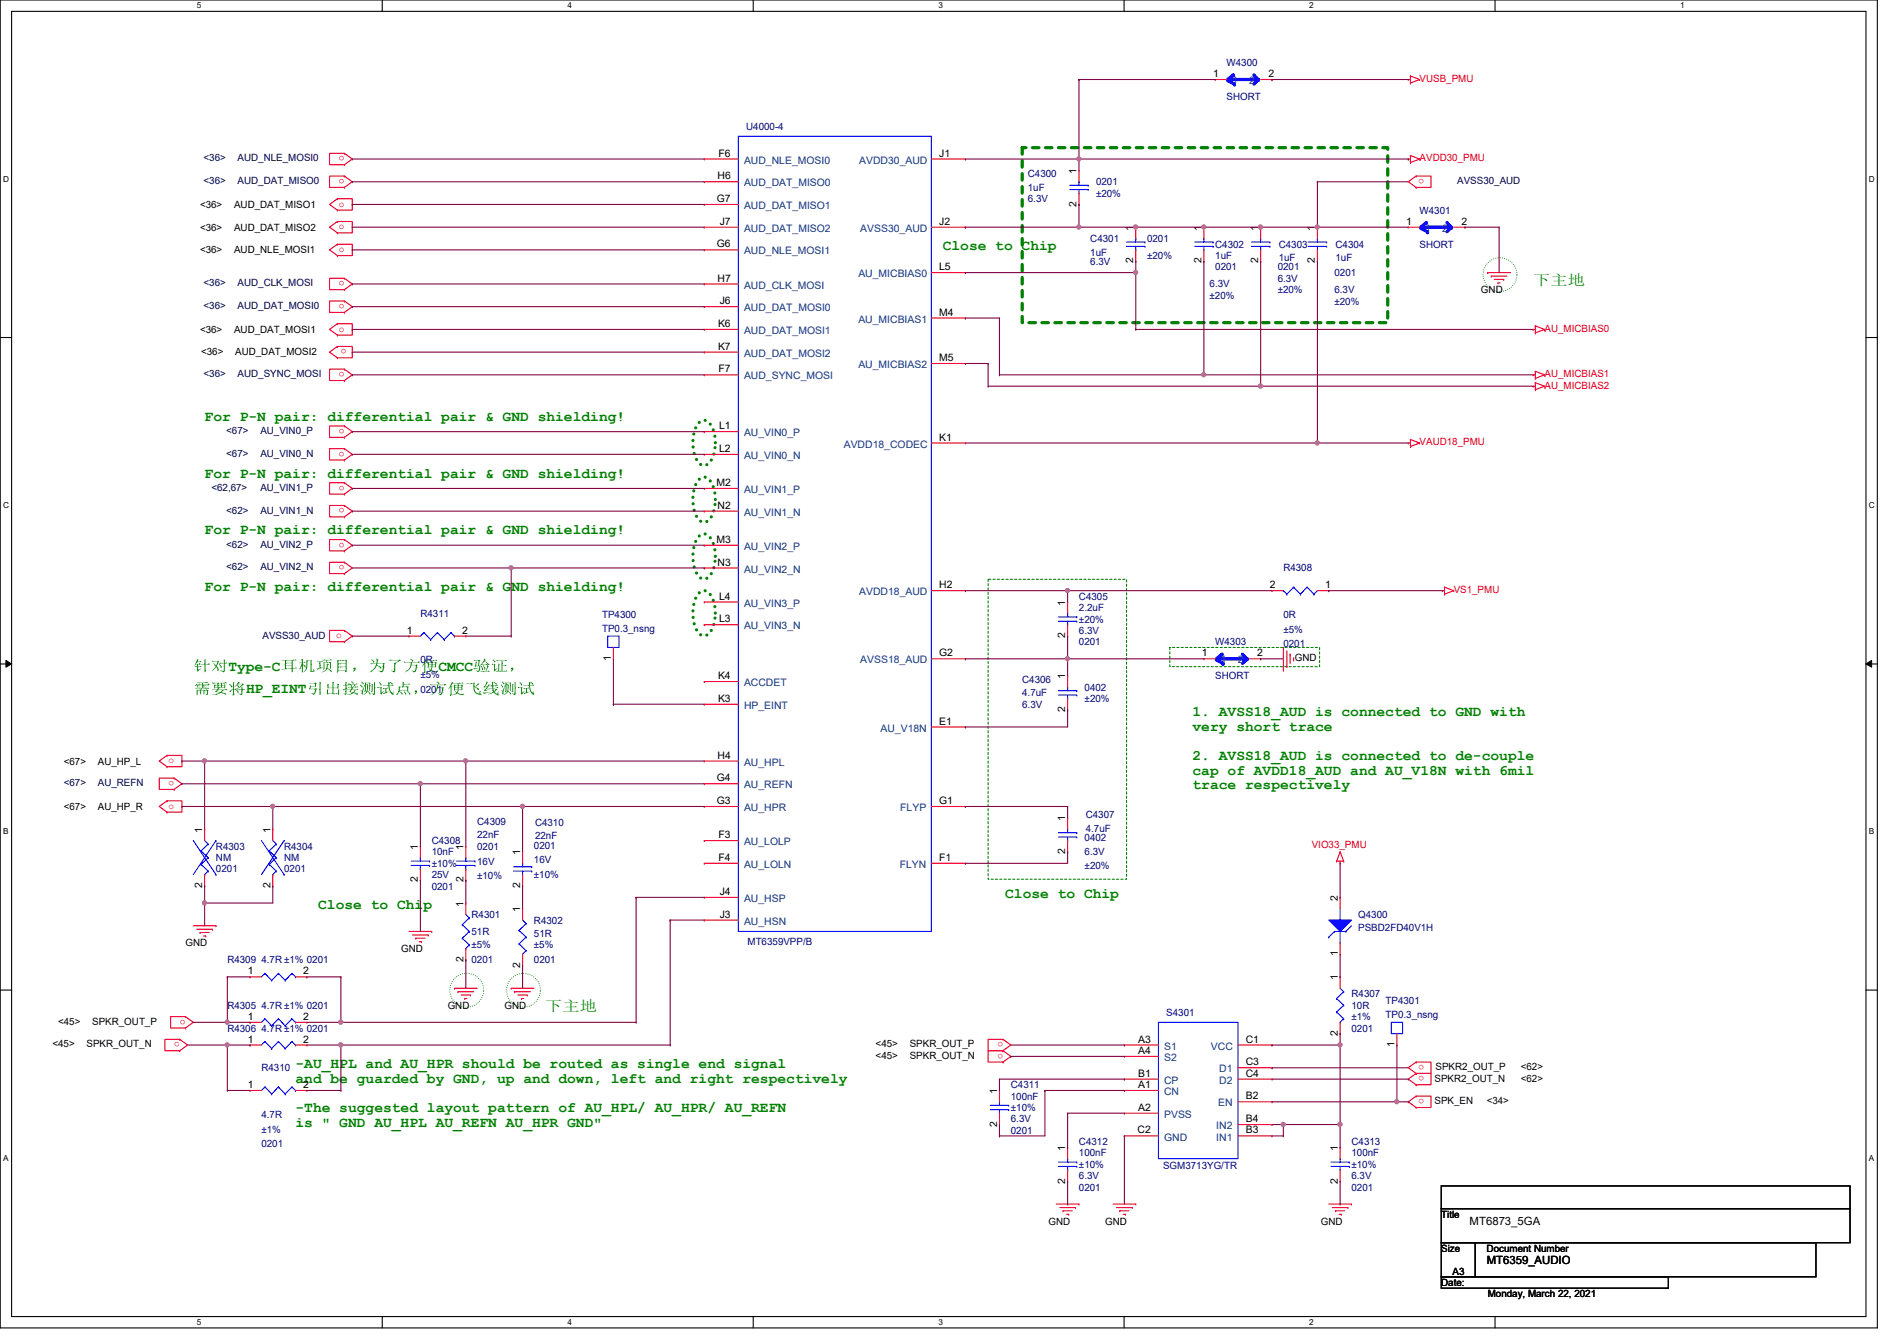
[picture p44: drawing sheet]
<svg xmlns="http://www.w3.org/2000/svg" width="297mm" height="210mm" viewBox="0 0 297 210" stroke-linecap="round" stroke-linejoin="round" font-family="sans-serif">
<defs><g id="words">
<g font-size="2.3" fill="#008000">
<text x="147.6" y="39.2">Close to Chip</text>
<text x="240.1" y="44.5">电放电</text>
<text x="32" y="65.9">For P-N pair: differential pair &amp; GND shielding!</text>
<text x="32" y="74.8">For P-N pair: differential pair &amp; GND shielding!</text>
<text x="32" y="83.7">For P-N pair: differential pair &amp; GND shielding!</text>
<text x="32" y="92.5">For P-N pair: differential pair &amp; GND shielding!</text>
<text x="30.3" y="105">针针Type-C耳耳耳耳，为为为为CMCC验验，</text>
<text x="30.3" y="108.6">需需需HP_EINT引引引引引引，为为方为引引</text>
<text x="186.7" y="112.1">1. AVSS18_AUD is connected to GND with</text>
<text x="186.7" y="114.4">very short trace</text>
<text x="186.7" y="119">2. AVSS18_AUD is connected to de-couple</text>
<text x="186.7" y="121.2">cap of AVDD18_AUD and AU_V18N with 6mil</text>
<text x="186.7" y="123.5">trace respectively</text>
<text x="49.8" y="142.3">Close to Chip</text>
<text x="157.4" y="140.5">Close to Chip</text>
<text x="85.4" y="158.3">电放电</text>
<text x="46.3" y="167.2">-AU_HPL and AU_HPR should be routed as single end signal</text>
<text x="46.3" y="169.5">and be guarded by GND, up and down, left and right respectively</text>
<text x="46.3" y="174.1">-The suggested layout pattern of AU_HPL/ AU_HPR/ AU_REFN</text>
<text x="46.3" y="176.4">is &quot; GND AU_HPL AU_REFN AU_HPR GND&quot;</text>
</g>
<g font-size="1.8">
<text x="230.1" y="191.7">MT6873_5GA</text>
<text x="232.8" y="197.9">MT6359_AUDIO</text>
</g>
<g font-size="1.6" fill="#000080">
<text x="192.1" y="10.3">W4300</text>
<text x="192.1" y="15.7">SHORT</text>
<text x="116.8" y="20.3">U4000-4</text>
<text x="160.9" y="27.8">C4300</text>
<text x="160.9" y="29.9">1uF</text>
<text x="171.6" y="29">0201</text>
<text x="160.9" y="31.7">6.3V</text>
<text x="171.6" y="30.8">±20%</text>
<text x="222.3" y="33.4">W4301</text>
<text x="170.7" y="41.4">6.3V</text>
<text x="170.7" y="37.9">C4301</text>
<text x="170.7" y="40">1uF</text>
<text x="179.6" y="37.9">0201</text>
<text x="179.6" y="40.6">±20%</text>
<text x="190.3" y="38.8">C4302</text>
<text x="190.3" y="40.6">1uF</text>
<text x="200.2" y="38.8">C4303</text>
<text x="200.2" y="40.9">1uF</text>
<text x="209.1" y="38.8">C4304</text>
<text x="209.1" y="40.9">1uF</text>
<text x="222.3" y="38.8">SHORT</text>
<text x="189.4" y="45">6.3V</text>
<text x="189.4" y="46.8">±20%</text>
<text x="190.3" y="42.3">0201</text>
<text x="200.1" y="42.3">0201</text>
<text x="200.1" y="44.1">6.3V</text>
<text x="200.1" y="45.9">±20%</text>
<text x="209" y="43.2">0201</text>
<text x="209" y="45.9">6.3V</text>
<text x="209" y="47.7">±20%</text>
<text x="201" y="89.5">R4308</text>
<text x="168.9" y="93.9">C4305</text>
<text x="168.9" y="95.7">2.2uF</text>
<text x="65.8" y="96.6">R4311</text>
<text x="94.3" y="96.7">TP4300</text>
<text x="94.3" y="98.9">TP0.3_nsng</text>
<text x="168.9" y="101">0201</text>
<text x="168.9" y="99.2">6.3V</text>
<text x="168.9" y="97.5">±20%</text>
<text x="190.3" y="101">W4303</text>
<text x="201" y="96.7">0R</text>
<text x="201" y="99.1">±5%</text>
<text x="201" y="101.3">0201</text>
<text x="65.8" y="103.8">0R</text>
<text x="65.8" y="106.2">±5%</text>
<text x="160.1" y="106.9">C4306</text>
<text x="190.3" y="106.3">SHORT</text>
<text x="65.8" y="108.5">0201</text>
<text x="160.1" y="109">4.7uF</text>
<text x="160.1" y="110.8">6.3V</text>
<text x="169.8" y="108.1">0402</text>
<text x="169.8" y="109.9">±20%</text>
<text x="74.7" y="129.1">C4309</text>
<text x="74.7" y="131.2">22nF</text>
<text x="83.8" y="129.3">C4310</text>
<text x="83.8" y="131.4">22nF</text>
<text x="169.8" y="131.6">0402</text>
<text x="170" y="128">C4307</text>
<text x="170" y="130.2">4.7uF</text>
<text x="33.8" y="133">R4303</text>
<text x="33.8" y="134.8">NM</text>
<text x="33.8" y="136.6">0201</text>
<text x="44.5" y="133">R4304</text>
<text x="44.5" y="134.8">NM</text>
<text x="44.5" y="136.6">0201</text>
<text x="67.6" y="132.1">C4308</text>
<text x="67.6" y="133.9">10nF</text>
<text x="67.6" y="137.5">25V</text>
<text x="67.6" y="135.7">±10%</text>
<text x="74.7" y="133">0201</text>
<text x="74.7" y="135.3">16V</text>
<text x="74.7" y="137.6">±10%</text>
<text x="83.6" y="132.8">0201</text>
<text x="83.6" y="135.1">16V</text>
<text x="83.6" y="137.5">±10%</text>
<text x="169.8" y="133.9">6.3V</text>
<text x="169.8" y="136">±20%</text>
<text x="67.6" y="139.2">0201</text>
<text x="73.8" y="143.7">R4301</text>
<text x="212.7" y="143.7">Q4300</text>
<text x="73.8" y="146.3">51R</text>
<text x="73.8" y="148.5">±5%</text>
<text x="83.6" y="144.6">R4302</text>
<text x="83.6" y="146.7">51R</text>
<text x="83.6" y="148.5">±5%</text>
<text x="117" y="148">MT6359VPP/B</text>
<text x="212.7" y="145.8">PSBD2FD40V1H</text>
<text x="35.6" y="150.8">R4309 4.7R ±1% 0201</text>
<text x="73.8" y="150.8">0201</text>
<text x="83.6" y="150.8">0201</text>
<text x="35.6" y="161.5">R4306 4.7R ±1% 0201</text>
<text x="35.6" y="157.9">R4305 4.7R ±1% 0201</text>
<text x="182.6" y="159">S4301</text>
<text x="211.6" y="156.1">R4307</text>
<text x="211.6" y="157.9">10R</text>
<text x="211.6" y="159.7">±1%</text>
<text x="211.6" y="161.5">0201</text>
<text x="217" y="157.2">TP4301</text>
<text x="217" y="159.3">TP0.3_nsng</text>
<text x="40.9" y="167.7">R4310</text>
<text x="158.3" y="170.3">C4311</text>
<text x="158.3" y="172.1">100nF</text>
<text x="158.3" y="173.9">±10%</text>
<text x="40.9" y="175">4.7R</text>
<text x="40.9" y="177.3">±1%</text>
<text x="40.9" y="179.6">0201</text>
<text x="158.3" y="177.5">0201</text>
<text x="158.3" y="175.7">6.3V</text>
<text x="168.9" y="179.2">C4312</text>
<text x="211.6" y="179.2">C4313</text>
<text x="168.9" y="181">100nF</text>
<text x="168.9" y="184.6">6.3V</text>
<text x="168.9" y="182.8">±10%</text>
<text x="182.1" y="183">SGM3713YG/TR</text>
<text x="211.6" y="181">100nF</text>
<text x="211.6" y="184.6">6.3V</text>
<text x="211.6" y="182.8">±10%</text>
<text x="168.9" y="186.4">0201</text>
<text x="211.6" y="186.4">0201</text>
</g>
<g font-size="1.6">
<text x="189.9" y="12.1">1</text>
<text x="198.6" y="12.1">2</text>
<text x="112.3" y="28.1">H6</text>
<text x="112.5" y="24.5">F6</text>
<text x="147.1" y="24.5">J1</text>
<text x="168.6" y="27.2" transform="rotate(-90 168.6 27.2)">1</text>
<text x="31.3" y="32.6">&lt;36&gt;</text>
<text x="36.7" y="32.6">AUD_DAT_MISO1</text>
<text x="112.2" y="31.6">G7</text>
<text x="112.7" y="35.2">J7</text>
<text x="147.1" y="35.2">J2</text>
<text x="168.6" y="32.3" transform="rotate(-90 168.6 32.3)">2</text>
<text x="220.2" y="35.2">1</text>
<text x="228.9" y="35.2">2</text>
<text x="31.3" y="36.1">&lt;36&gt;</text>
<text x="31.3" y="39.7">&lt;36&gt;</text>
<text x="36.7" y="36.1">AUD_DAT_MISO2</text>
<text x="36.7" y="39.7">AUD_NLE_MOSI1</text>
<text x="112.2" y="38.7">G6</text>
<text x="177.5" y="41.2" transform="rotate(-90 177.5 41.2)">2</text>
<text x="177.5" y="36.1" transform="rotate(-90 177.5 36.1)">1</text>
<text x="188.1" y="41.2" transform="rotate(-90 188.1 41.2)">2</text>
<text x="188.1" y="36.1" transform="rotate(-90 188.1 36.1)">1</text>
<text x="197" y="41.2" transform="rotate(-90 197 41.2)">2</text>
<text x="197" y="36.1" transform="rotate(-90 197 36.1)">1</text>
<text x="205.9" y="41.2" transform="rotate(-90 205.9 41.2)">2</text>
<text x="205.9" y="36.1" transform="rotate(-90 205.9 36.1)">1</text>
<text x="112.3" y="44.1">H7</text>
<text x="112.7" y="47.6">J6</text>
<text x="147.1" y="42.3">L5</text>
<text x="231.9" y="45.9">GND</text>
<text x="31.3" y="52.1">&lt;36&gt;</text>
<text x="36.7" y="52.1">AUD_DAT_MOSI1</text>
<text x="112.4" y="51.2">K6</text>
<text x="147.1" y="49.4">M4</text>
<text x="31.5" y="55.5">&lt;36&gt;</text>
<text x="36.8" y="55.5">AUD_DAT_MOSI2</text>
<text x="112.4" y="54.7">K7</text>
<text x="112.5" y="58.3">F7</text>
<text x="147.1" y="56.5">M5</text>
<text x="112.6" y="67.2">L1</text>
<text x="112.6" y="70.7">L2</text>
<text x="147.1" y="69">K1</text>
<text x="112.2" y="76.1">M2</text>
<text x="112.3" y="79.6">N2</text>
<text x="112.2" y="85">M3</text>
<text x="112.3" y="88.5">N3</text>
<text x="112.6" y="93.9">L4</text>
<text x="147.1" y="92.1">H2</text>
<text x="166.8" y="94.8" transform="rotate(-90 166.8 94.8)">1</text>
<text x="198.8" y="92.1">2</text>
<text x="207.5" y="92.1">1</text>
<text x="63.7" y="99.2">1</text>
<text x="72.4" y="99.2">2</text>
<text x="112.6" y="97.4">L3</text>
<text x="166.8" y="99.9" transform="rotate(-90 166.8 99.9)">2</text>
<text x="95.7" y="103.5" transform="rotate(-90 95.7 103.5)">1</text>
<text x="112.4" y="106.3">K4</text>
<text x="147.1" y="102.7">G2</text>
<text x="166.8" y="106.3" transform="rotate(-90 166.8 106.3)">1</text>
<text x="188.2" y="102.7">1</text>
<text x="196.8" y="102.7">2</text>
<text x="202.7" y="103.5">GND</text>
<text x="112.4" y="109.9">K3</text>
<text x="147.1" y="113.4">E1</text>
<text x="166.8" y="111.5" transform="rotate(-90 166.8 111.5)">2</text>
<text x="10" y="119.7">&lt;67&gt;</text>
<text x="15.3" y="119.7">AU_HP_L</text>
<text x="112.3" y="118.7">H4</text>
<text x="112.2" y="125.9">G3</text>
<text x="112.2" y="122.3">G4</text>
<text x="147.1" y="125.9">G1</text>
<text x="10" y="126.8">&lt;67&gt;</text>
<text x="15.3" y="126.8">AU_HP_R</text>
<text x="31.7" y="130.3" transform="rotate(-90 31.7 130.3)">1</text>
<text x="42.3" y="130.3" transform="rotate(-90 42.3 130.3)">1</text>
<text x="112.5" y="131.2">F3</text>
<text x="166.8" y="128.6" transform="rotate(-90 166.8 128.6)">1</text>
<text x="65.4" y="133" transform="rotate(-90 65.4 133)">1</text>
<text x="72.6" y="133" transform="rotate(-90 72.6 133)">1</text>
<text x="81.4" y="133.9" transform="rotate(-90 81.4 133.9)">1</text>
<text x="112.5" y="134.7">F4</text>
<text x="147.1" y="134.7">F1</text>
<text x="166.8" y="133.7" transform="rotate(-90 166.8 133.7)">2</text>
<text x="31.7" y="139" transform="rotate(-90 31.7 139)">2</text>
<text x="42.3" y="139" transform="rotate(-90 42.3 139)">2</text>
<text x="65.4" y="138.1" transform="rotate(-90 65.4 138.1)">2</text>
<text x="72.6" y="141.9" transform="rotate(-90 72.6 141.9)">1</text>
<text x="72.6" y="138.1" transform="rotate(-90 72.6 138.1)">2</text>
<text x="81.4" y="142.8" transform="rotate(-90 81.4 142.8)">1</text>
<text x="81.4" y="139" transform="rotate(-90 81.4 139)">2</text>
<text x="112.7" y="140.1">J4</text>
<text x="112.7" y="143.6">J3</text>
<text x="209.5" y="141" transform="rotate(-90 209.5 141)">2</text>
<text x="29" y="148.1">GND</text>
<text x="62.8" y="149">GND</text>
<text x="209.5" y="149.7" transform="rotate(-90 209.5 149.7)">1</text>
<text x="38.8" y="152.5">1</text>
<text x="47.5" y="152.5">2</text>
<text x="72.6" y="150.6" transform="rotate(-90 72.6 150.6)">2</text>
<text x="81.4" y="151.5" transform="rotate(-90 81.4 151.5)">2</text>
<text x="209.5" y="153.5" transform="rotate(-90 209.5 153.5)">1</text>
<text x="9.1" y="160.4">&lt;45&gt;</text>
<text x="14.4" y="160.4">SPKR_OUT_P</text>
<text x="38.8" y="159.6">1</text>
<text x="47.5" y="159.6">2</text>
<text x="70.1" y="157.9">GND</text>
<text x="79" y="157.9">GND</text>
<text x="8.2" y="164">&lt;45&gt;</text>
<text x="13.5" y="164">SPKR_OUT_N</text>
<text x="38.8" y="163.2">1</text>
<text x="47.5" y="163.2">2</text>
<text x="137.1" y="164">&lt;45&gt;</text>
<text x="137.1" y="165.7">&lt;45&gt;</text>
<text x="142.4" y="164">SPKR_OUT_P</text>
<text x="142.4" y="165.7">SPKR_OUT_N</text>
<text x="178.2" y="163.2">A3</text>
<text x="178.2" y="165">A4</text>
<text x="195.1" y="163.2">C1</text>
<text x="195.1" y="166.8">C3</text>
<text x="209.5" y="162.1" transform="rotate(-90 209.5 162.1)">2</text>
<text x="218.4" y="163.9" transform="rotate(-90 218.4 163.9)">1</text>
<text x="224.8" y="167.5">SPKR2_OUT_P</text>
<text x="238.1" y="167.5">&lt;62&gt;</text>
<text x="38.8" y="170.3">1</text>
<text x="47.5" y="170.3">2</text>
<text x="156.1" y="171.2" transform="rotate(-90 156.1 171.2)">1</text>
<text x="178.2" y="170.3">A1</text>
<text x="178.2" y="173.9">A2</text>
<text x="178.2" y="168.5">B1</text>
<text x="195.1" y="172.1">B2</text>
<text x="195.1" y="168.5">C4</text>
<text x="224.6" y="169.3">SPKR2_OUT_N</text>
<text x="224.6" y="172.8">SPK_EN</text>
<text x="232.8" y="172.8">&lt;34&gt;</text>
<text x="238.1" y="169.3">&lt;62&gt;</text>
<text x="156.1" y="176.4" transform="rotate(-90 156.1 176.4)">2</text>
<text x="178.1" y="177.4">C2</text>
<text x="195.1" y="177.4">B3</text>
<text x="195.1" y="175.6">B4</text>
<text x="166.8" y="185.3" transform="rotate(-90 166.8 185.3)">2</text>
<text x="166.8" y="180.1" transform="rotate(-90 166.8 180.1)">1</text>
<text x="209.5" y="185.3" transform="rotate(-90 209.5 185.3)">2</text>
<text x="209.5" y="180.1" transform="rotate(-90 209.5 180.1)">1</text>
<text x="164.2" y="191.7">GND</text>
<text x="173.1" y="191.7">GND</text>
<text x="206.8" y="191.7">GND</text>
<text x="225.7" y="190.6">Title</text>
<text x="225.7" y="196">Size</text>
<text x="232.8" y="196">Document Number</text>
<text x="225.7" y="201.3">Date:</text>
<text x="227.5" y="199.5">A3</text>
<text x="233" y="203.1">Monday, March 22, 2021</text>
</g>
<g font-size="1.6" fill="#004080">
<text x="193" y="13.2">1</text>
<text x="195.6" y="13.2">2</text>
<text x="116.5" y="29.2">AUD_DAT_MISO0</text>
<text x="116.5" y="25.6">AUD_NLE_MOSI0</text>
<text x="134.5" y="25.6">AVDD30_AUD</text>
<text x="116.5" y="32.7">AUD_DAT_MISO1</text>
<text x="116.5" y="39.8">AUD_NLE_MOSI1</text>
<text x="116.5" y="36.3">AUD_DAT_MISO2</text>
<text x="134.7" y="36.3">AVSS30_AUD</text>
<text x="223.2" y="36.3">1</text>
<text x="225.8" y="36.3">2</text>
<text x="116.5" y="45.2">AUD_CLK_MOSI</text>
<text x="134.4" y="43.4">AU_MICBIAS0</text>
<text x="116.5" y="52.3">AUD_DAT_MOSI1</text>
<text x="116.5" y="48.7">AUD_DAT_MOSI0</text>
<text x="134.4" y="50.5">AU_MICBIAS1</text>
<text x="116.5" y="59.4">AUD_SYNC_MOSI</text>
<text x="116.5" y="55.8">AUD_DAT_MOSI2</text>
<text x="134.4" y="57.6">AU_MICBIAS2</text>
<text x="116.5" y="68.3">AU_VIN0_P</text>
<text x="116.5" y="71.8">AU_VIN0_N</text>
<text x="132.1" y="70.1">AVDD18_CODEC</text>
<text x="116.5" y="77.2">AU_VIN1_P</text>
<text x="116.5" y="80.7">AU_VIN1_N</text>
<text x="116.5" y="86.1">AU_VIN2_P</text>
<text x="116.5" y="89.6">AU_VIN2_N</text>
<text x="116.5" y="95">AU_VIN3_P</text>
<text x="134.5" y="93.2">AVDD18_AUD</text>
<text x="116.5" y="98.5">AU_VIN3_N</text>
<text x="116.5" y="107.4">ACCDET</text>
<text x="134.7" y="103.8">AVSS18_AUD</text>
<text x="191.2" y="103.8">1</text>
<text x="193.8" y="103.8">2</text>
<text x="116.5" y="111">HP_EINT</text>
<text x="116.5" y="119.8">AU_HPL</text>
<text x="137.9" y="114.5">AU_V18N</text>
<text x="116.5" y="123.4">AU_REFN</text>
<text x="116.5" y="127">AU_HPR</text>
<text x="141" y="127">FLYP</text>
<text x="116.5" y="132.3">AU_LOLP</text>
<text x="116.5" y="135.8">AU_LOLN</text>
<text x="140.9" y="135.8">FLYN</text>
<text x="116.5" y="141.2">AU_HSP</text>
<text x="116.5" y="144.7">AU_HSN</text>
<text x="182.3" y="164.3">S1</text>
<text x="182.3" y="166.1">S2</text>
<text x="189.6" y="164.3">VCC</text>
<text x="190.9" y="167.9">D1</text>
<text x="182.3" y="171.4">CN</text>
<text x="182.3" y="169.6">CP</text>
<text x="190.8" y="173.2">EN</text>
<text x="190.9" y="169.6">D2</text>
<text x="182.3" y="175">PVSS</text>
<text x="182.3" y="178.5">GND</text>
<text x="190.5" y="178.5">IN1</text>
<text x="190.5" y="176.7">IN2</text>
</g>
<g font-size="1.6" fill="#f00">
<text x="222.3" y="12.8">VUSB_PMU</text>
<text x="53.9" y="24.5" transform="rotate(180 53.9 24.5)">o</text>
<text x="53.9" y="28" transform="rotate(180 53.9 28)">o</text>
<text x="222.3" y="25.3">AVDD30_PMU</text>
<text x="223" y="28" transform="rotate(180 223 28)">o</text>
<text x="53" y="32.3">o</text>
<text x="53" y="35.9">o</text>
<text x="53" y="39.5">o</text>
<text x="53.9" y="44" transform="rotate(180 53.9 44)">o</text>
<text x="53.9" y="47.6" transform="rotate(180 53.9 47.6)">o</text>
<text x="53" y="51.9">o</text>
<text x="241.8" y="51.9">AU_MICBIAS0</text>
<text x="53.9" y="58.3" transform="rotate(180 53.9 58.3)">o</text>
<text x="54.3" y="54.7" transform="rotate(180 54.3 54.7)">o</text>
<text x="241.8" y="59.1">AU_MICBIAS1</text>
<text x="241.8" y="60.8">AU_MICBIAS2</text>
<text x="53.9" y="67.1" transform="rotate(180 53.9 67.1)">o</text>
<text x="53.9" y="70.7" transform="rotate(180 53.9 70.7)">o</text>
<text x="222.3" y="69.7">VAUD18_PMU</text>
<text x="53.9" y="76" transform="rotate(180 53.9 76)">o</text>
<text x="53.9" y="79.6" transform="rotate(180 53.9 79.6)">o</text>
<text x="53.9" y="84.9" transform="rotate(180 53.9 84.9)">o</text>
<text x="53.9" y="88.5" transform="rotate(180 53.9 88.5)">o</text>
<text x="227.6" y="92.8">VS1_PMU</text>
<text x="52.7" y="99.9">o</text>
<text x="26.4" y="119.5">o</text>
<text x="27.3" y="122.3" transform="rotate(180 27.3 122.3)">o</text>
<text x="26.4" y="126.6">o</text>
<text x="205.4" y="132.7">VIO33_PMU</text>
<text x="29" y="159.6" transform="rotate(180 29 159.6)">o</text>
<text x="28.1" y="163.2" transform="rotate(180 28.1 163.2)">o</text>
<text x="157.1" y="163.2" transform="rotate(180 157.1 163.2)">o</text>
<text x="157.1" y="164.9" transform="rotate(180 157.1 164.9)">o</text>
<text x="223" y="166.7" transform="rotate(180 223 166.7)">o</text>
<text x="223" y="168.5" transform="rotate(180 223 168.5)">o</text>
<text x="223" y="172" transform="rotate(180 223 172)">o</text>
</g>
<g font-size="1.6" fill="#000040">
<text x="31.9" y="25.3">&lt;36&gt;</text>
<text x="31.9" y="28.8">&lt;36&gt;</text>
<text x="37.2" y="25.3">AUD_NLE_MOSI0</text>
<text x="37.2" y="28.8">AUD_DAT_MISO0</text>
<text x="228.2" y="28.8">AVSS30_AUD</text>
<text x="31.9" y="44.8">&lt;36&gt;</text>
<text x="37.2" y="44.8">AUD_CLK_MOSI</text>
<text x="31.9" y="48.4">&lt;36&gt;</text>
<text x="37.2" y="48.4">AUD_DAT_MOSI0</text>
<text x="31.9" y="59.1">&lt;36&gt;</text>
<text x="37.2" y="59.1">AUD_SYNC_MOSI</text>
<text x="35.4" y="67.9">&lt;67&gt;</text>
<text x="35.4" y="71.5">&lt;67&gt;</text>
<text x="40.8" y="67.9">AU_VIN0_P</text>
<text x="40.8" y="71.5">AU_VIN0_N</text>
<text x="33.1" y="76.8">&lt;62,67&gt;</text>
<text x="40.8" y="76.8">AU_VIN1_P</text>
<text x="35.4" y="80.4">&lt;62&gt;</text>
<text x="40.8" y="80.4">AU_VIN1_N</text>
<text x="35.4" y="85.7">&lt;62&gt;</text>
<text x="35.4" y="89.3">&lt;62&gt;</text>
<text x="40.8" y="85.7">AU_VIN2_P</text>
<text x="40.8" y="89.3">AU_VIN2_N</text>
<text x="41.1" y="99.9">AVSS30_AUD</text>
<text x="10" y="123.1">&lt;67&gt;</text>
<text x="15.3" y="123.1">AU_REFN</text>
</g>
<g font-size="1.3">
<text x="30.8" y="1.3">5</text>
<text x="88.9" y="1.3">4</text>
<text x="146.9" y="1.3">3</text>
<text x="205" y="1.3">2</text>
<text x="263.1" y="1.3">1</text>
<text x=".5" y="28.4">D</text>
<text x="292.6" y="28.4">D</text>
<text x=".5" y="79.5">C</text>
<text x="292.6" y="79.5">C</text>
<text x=".5" y="130.6">B</text>
<text x="292.6" y="130.6">B</text>
<text x=".5" y="181.7">A</text>
<text x="292.6" y="181.7">A</text>
<text x="30.8" y="207.4">5</text>
<text x="88.9" y="207.4">4</text>
<text x="146.9" y="207.4">3</text>
<text x="205" y="207.4">2</text>
</g>
</g></defs>
<path d="M0 0h294v207.9h-294zM1.8 1.8h290.4v204.3h-290.4z" fill="none" stroke="#000" stroke-width=".17"/>
<g fill="#fff">
<path d="M30.8 .2h.7v1.4h-.7z"/>
<path d="M30.8 206.2h.7v1.4h-.7z"/>
</g>
<path d="M59.9 0v1.8M59.9 206.1v1.8" fill="none" stroke="#000" stroke-width=".17"/>
<g fill="#fff">
<path d="M88.9 .2h.6v1.4h-.6z"/>
<path d="M88.9 206.2h.6v1.4h-.6z"/>
</g>
<path d="M117.9 0v1.8M117.9 206.1v1.8" fill="none" stroke="#000" stroke-width=".17"/>
<g fill="#fff">
<path d="M146.9 .2h.7v1.4h-.7z"/>
<path d="M146.9 206.2h.7v1.4h-.7z"/>
</g>
<path d="M176 0v1.8M176 206.1v1.8" fill="none" stroke="#000" stroke-width=".17"/>
<g fill="#fff">
<path d="M205 .2h.7v1.4h-.7z"/>
<path d="M205 206.2h.7v1.4h-.7z"/>
</g>
<path d="M234.1 0v1.8M234.1 206.1v1.8" fill="none" stroke="#000" stroke-width=".17"/>
<g fill="#fff">
<path d="M263.1 .2h.7v1.4h-.7z"/>
<path d="M.5 27.3h.9v1.4h-.9z"/>
<path d="M292.6 27.3h.9v1.4h-.9z"/>
<path d="M.5 78.4h.9v1.4h-.9z"/>
<path d="M292.6 78.4h.9v1.4h-.9z"/>
</g>
<path d="M0 52.8h1.8M292.2 52.8h1.8" fill="none" stroke="#000" stroke-width=".17"/>
<g fill="#fff">
<path d="M.5 129.5h.8v1.4h-.8z"/>
<path d="M292.6 129.5h.9v1.4h-.9z"/>
</g>
<path d="M0 103.9h1.8M292.2 103.9h1.8" fill="none" stroke="#000" stroke-width=".17"/>
<path d="M.9 103.4l.9 .5-.9 .5zM292.2 103.9l.9-.5v1z" fill="#000"/>
<path d="M.9 103.4l.9 .5-.9 .5zM292.2 103.9l.9-.5v1z" fill="none" stroke="#000" stroke-width=".16"/>
<g fill="#fff">
<path d="M.5 180.5h.8v1.4h-.8z"/>
<path d="M292.6 180.5h.9v1.4h-.9z"/>
</g>
<path d="M0 155h1.8M292.2 155h1.8M225.7 185.6h64v3.6h-64zM225.7 189.2h64v5.3h-64zM225.7 194.5h5.3v5.4h-5.3zM225.7 199.9h35.5v1.7h-35.5zM231 194.5h53.3v5.4h-53.3z" fill="none" stroke="#000" stroke-width=".17"/>
<path d="M154.7 90.7h21.7v46.9h-21.7zM183.2 101.3h23.4v3.1h-23.4z" fill="none" stroke="#008000" stroke-width=".17" stroke-dasharray=".3 .3"/>
<path d="M160.1 23.1h57.2v27.4h-57.2z" fill="none" stroke="#008000" stroke-width=".51" stroke-dasharray="1 1"/>
<g fill="none" stroke="#008000" stroke-width=".17" stroke-dasharray="0 .3">
<circle cx="234.9" cy="43" r="2.65"/>
<circle cx="73.1" cy="155" r="2.65"/>
<circle cx="82" cy="155" r="2.65"/>
</g>
<path d="M109.5 66.1a1.12 1.12 0 0 1 1.8 .5 5.8 5.8 0 0 1-.3 5.9 1.1 1.1 0 0 1-1.9-.4 5.9 5.9 0 0 1 .4-6zM109.5 75a1.12 1.12 0 0 1 1.8 .4 5.8 5.8 0 0 1-.3 6 1.1 1.1 0 0 1-1.9-.4 5.9 5.9 0 0 1 .4-6zM109.5 83.9a1.12 1.12 0 0 1 1.8 .4 5.8 5.8 0 0 1-.3 6 1.1 1.1 0 0 1-1.9-.5 5.9 5.9 0 0 1 .4-5.9zM109.5 92.8a1.12 1.12 0 0 1 1.8 .4 5.8 5.8 0 0 1-.3 6 1.1 1.1 0 0 1-1.9-.5 5.9 5.9 0 0 1 .4-5.9z" fill="none" stroke="#008000" stroke-width=".51" stroke-dasharray="0 1"/>
<g fill="none" stroke="#f00" stroke-width=".17">
<path d="M220.5 12.4h.1M220.5 12.4h.3M220.8 11.9h.1M220.8 13h.1M220.8 11.9v1.1M220.8 11.9l1.5 .5M222.3 12.4h.1M222.3 12.4l-1.5 .6M52.8 31.1h.1M52.8 32.9h.1M52.8 31.1h2.4v1.8h-2.4M52.8 34.7h.1"/>
<path d="M52.8 36.4h.1M52.8 34.7h2.4v1.7h-2.4M52.8 38.2h.1M52.8 38.2h2.4v1.8h-2.4M52.8 31.1l-1.2 .9 1.2 .9M52.8 34.7l-1.2 .9 1.2 .8M52.8 38.2l-1.2 .9 1.2 .9M53.9 25.8h.1M53.9 24h.1M53.9 24h-2.3v1.8h2.3M53.9 29.3h.1M53.9 27.6h.1"/>
<path d="M53.9 27.6h-2.3v1.7h2.3M53.9 24l1.3 .9-1.3 .9M53.9 27.6l1.3 .8-1.3 .9M220.5 24.9h.1M220.5 24.9h.3M220.8 24.3h.1M220.8 25.4h.1M220.8 24.3v1.1M220.8 24.3l1.5 .6M221.7 29.3h.1M221.7 27.6h.1M221.7 27.6h2.4v1.7h-2.4"/>
<path d="M221.7 27.6l-1.2 .8 1.2 .9M222.3 24.9h.1M222.3 24.9l-1.5 .5M52.8 40h.1M52.8 50.7h.1M52.8 52.5h.1M52.8 50.7h2.4v1.8h-2.4M52.8 56h.1M52.8 54.2h.1M52.8 54.2h2.4v1.8h-2.4M52.8 50.7l-1.2 .9 1.2 .9M52.8 54.2l-1.2 .9 1.2 .9"/>
<path d="M53.9 45.3h.1M53.9 43.6h.1M53.9 43.6h-2.3v1.7h2.3M53.9 48.9h.1M53.9 47.1h.1M53.9 47.1h-2.3v1.8h2.3M53.9 59.6h.1M53.9 57.8h.1M53.9 57.8h-2.3v1.8h2.3M53.9 43.6l1.3 .8-1.3 .9M53.9 47.1l1.3 .9-1.3 .9M53.9 57.8l1.3 .9-1.3 .9"/>
<path d="M233 42.7h.1M233 42.7h3.5M233.5 43.2h.1M233.5 43.2h2.5M234 43.7h1.5M234.6 44.3h.1M234.6 44.3h.3M235.5 43.7h.1M240.1 51.6h.1M240.1 58.7h.1M240.1 51.6h.3M240.1 58.7h.3"/>
<path d="M240.4 52.1h.1M240.4 51h.1M240.4 59.2h.1M240.4 58.1h.1M240.4 59.9h.1M240.4 51v1.1M240.4 58.1v1.1M240.4 59.9v1.1M240.4 51l1.4 .6M240.4 58.1l1.4 .6M240.4 59.9l1.4 .6M241.8 51.6h.1"/>
<path d="M241.8 58.7h.1M241.8 51.6l-1.4 .5M241.8 58.7l-1.4 .5M53.9 68.5h.1M53.9 66.7h.1M53.9 66.7h-2.3v1.8h2.3M53.9 72h.1M53.9 70.2h.1M53.9 70.2h-2.3v1.8h2.3M53.9 77.3h.1M53.9 75.6h.1M53.9 75.6h-2.3v1.7h2.3"/>
<path d="M53.9 79.1h.1M53.9 79.1h-2.3v1.8h2.3M53.9 66.7l1.3 .9-1.3 .9M53.9 70.2l1.3 .9-1.3 .9M53.9 75.6l1.3 .9-1.3 .8M53.9 79.1l1.3 .9-1.3 .9M220.5 69.3h.1M220.5 69.3h.3M220.8 69.9h.1M220.8 68.8h.1M220.8 68.8v1.1M220.8 68.8l1.5 .5"/>
<path d="M222.3 69.3h.1M222.3 69.3l-1.5 .6M240.1 60.5h.1M240.1 60.5h.3M240.4 61h.1M241.8 60.5h.1M241.8 60.5l-1.4 .5M53.9 80.9h.1M53.9 86.2h.1M53.9 84.5h.1M53.9 84.5h-2.3v1.7h2.3M53.9 89.8h.1"/>
<path d="M53.9 88h.1M53.9 88h-2.3v1.8h2.3M53.9 98.7h.1M53.9 98.7h-2.3v1.8h2.3M53.9 84.5l1.3 .8-1.3 .9M53.9 88l1.3 .9-1.3 .9M53.9 98.7l1.3 .9-1.3 .9M225.8 92.5h.1M225.8 92.5h.4M226.2 93h.1M226.2 91.9h.1M226.2 91.9v1.1"/>
<path d="M226.2 91.9l1.4 .6M227.6 92.5h.1M227.6 92.5l-1.4 .5M26.2 118.2h.1M26.2 118.2h2.3v1.8h-2.3M26.2 118.2l-1.3 .9 1.3 .9M53.9 100.5h.1M201 104.9h.1M201 101.3v3.6M201.5 104.4h.1M201.5 101.9v2.5M202 102.4h.1"/>
<path d="M202 102.4v1.4M202.6 103.3h.1M202.6 103v.3M26.2 120h.1M26.2 125.3h.1M26.2 127.1h.1M26.2 125.3h2.3v1.8h-2.3M26.2 125.3l-1.3 .9 1.3 .9M27.3 123.6h.1M27.3 121.8h.1M27.3 121.8h-2.4v1.8h2.4M27.3 121.8l1.2 .9-1.2 .9"/>
<path d="M81.8 133.3h.1M81.8 138.7h.1M81.8 133.3v1.8M81.8 136.9v1.8M209.3 134.8h.1M209.3 134.8h1.1M209.8 135.1h.1M209.8 133.3h.1M209.8 134.8v.3M209.8 133.3l.6 1.5M209.8 133.3l-.5 1.5M210.4 134.8h.1"/>
<path d="M29 159.1h.1M29 159.1h-2.3v1.8h2.3M29 159.1l1.3 .9-1.3 .9M30.3 144.9h3.5M30.8 145.5h2.5M31.3 146h.1M31.3 146h1.5M31.9 146.5h.3M32.2 146.5h.1M33.3 145.5h.1M33.8 144.9h.1M39.2 152.9h.1"/>
<path d="M39.2 152.9h1.7M46.3 152.9h1.7M48 152.9h.1M64 145.8h3.6M64.6 146.3h2.5M65.1 146.9h.1M65.1 146.9h1.4M65.7 147.4h.3M66 147.4h.1M67.1 146.3h.1M67.6 145.8h.1M71.2 154.7h.1"/>
<path d="M71.2 154.7h3.5M71.7 155.2h.1M71.7 155.2h2.5M72.2 155.7h1.5M72.8 156.3h.1M72.8 156.3h.3M73.7 155.7h.1M80 154.7h.1M80 154.7h3.6M80.6 155.2h.1M80.6 155.2h2.5M81.1 155.7h1.4"/>
<path d="M81.7 156.3h.1M81.7 156.3h.3M82.5 155.7h.1M28.1 164.5h.1M28.1 162.7h.1M28.1 162.7h-2.3v1.8h2.3M28.1 162.7l1.3 .9-1.3 .9M29 160.9h.1M157.1 164.5h.1M157.1 162.7h.1M157.1 162.7h-2.4v1.8h2.4M157.1 166.2h.1"/>
<path d="M157.1 164.5h-2.4v1.7h2.4M157.1 162.7l1.2 .9-1.2 .9M157.1 164.5l1.2 .9-1.2 .8M176.1 170.7h.1M176.1 174.2h.1M176.1 168.9h.1M176.1 177.8h.1M176.1 163.6h.1M176.1 165.4h.1M176.1 170.7h5.3M176.1 174.2h5.3M176.1 168.9h5.3"/>
<path d="M176.1 177.8h5.3M176.1 163.6h5.3M176.1 165.4h5.3M193.8 168.9h5.4M193.8 172.5h5.4M193.8 177.8h5.4M193.8 176h5.4M193.8 163.6h5.4M193.8 167.1h5.4M199.2 168.9h.1M199.2 172.5h.1M199.2 177.8h.1"/>
<path d="M199.2 176h.1M199.2 163.6h.1M199.2 167.1h.1M218.7 163.6h.1M218.7 161.8v1.8M221.7 168h.1M221.7 166.2h.1M221.7 166.2h2.4v1.8h-2.4M221.7 169.8h.1M221.7 168h2.4v1.8h-2.4M221.7 173.4h.1M221.7 171.6h.1"/>
<path d="M221.7 171.6h2.4v1.8h-2.4M221.7 166.2l-1.2 .9 1.2 .9M221.7 168l-1.2 .9 1.2 .9M221.7 171.6l-1.2 .9 1.2 .9M165.4 188.5h3.5M165.9 189h2.5M166.5 189.5h.1M166.5 189.5h1.4M167 190.1h.3M167.3 190.1h.1M168.4 189h.1M168.9 188.5h.1"/>
<path d="M174.3 188.5h3.5M174.8 189h2.5M175.3 189.5h.1M175.3 189.5h1.5M175.9 190.1h.3M176.2 190.1h.1M177.3 189h.1M177.8 188.5h.1M208.1 188.5h3.5M208.6 189h2.5M209.1 189.5h.1M209.1 189.5h1.5"/>
<path d="M209.7 190.1h.3M210 190.1h.1M211.1 189h.1M211.6 188.5h.1"/>
</g>
<g fill="none" stroke="#00f" stroke-width=".17">
<path d="M80.4 135.7h2.9M80.4 136.4h2.9M81.8 135.1h.1M81.8 136.9h.1M81.8 135.1v.6M81.8 136.4v.5M83.3 135.7h.1M83.3 136.4h.1M41.5 152.4h.1M41.5 152.4l-.6 .5M41.5 152.4l1 1.1M42.5 153.5h.1"/>
<path d="M43.6 152.4h.1M43.6 152.4l-1.1 1.1M43.6 152.4l1.1 1.1M44.7 153.5h.1M45.7 152.4h.1M45.7 152.4l-1 1.1M45.7 152.4l.6 .5M46.3 152.9h.1M181.4 160h12.4v21.4h-12.4zM217.8 160h1.8v1.8h-1.8z"/>
</g>
<path d="M194.6 102.4l.5 .6" fill="none" stroke="#00f" stroke-width=".51"/>
<circle cx="195.1" cy="103" r=".25" fill="#00f"/>
<path d="M195.3 103.1l-.7 .7" fill="none" stroke="#00f" stroke-width=".51"/>
<circle cx="195.3" cy="103.1" r=".25" fill="#00f"/>
<path d="M190.8 103.1h3.9" fill="none" stroke="#00f" stroke-width=".51"/>
<circle cx="194.7" cy="103.1" r=".25" fill="#00f"/>
<path d="M191.3 102.4l-.8 .7" fill="none" stroke="#00f" stroke-width=".51"/>
<circle cx="191.3" cy="102.4" r=".25" fill="#00f"/>
<path d="M190.5 103.3l1 .5" fill="none" stroke="#00f" stroke-width=".51"/>
<circle cx="191.5" cy="103.8" r=".25" fill="#00f"/>
<g fill="none" stroke="#f00" stroke-width=".17">
<path d="M110.3 28.4h.1M110.3 32h.1M110.3 24.9h.1M110.3 39.1h.1M110.3 35.6h.1M110.3 28.4h5.3M110.3 32h5.3M110.3 24.9h5.3M110.3 39.1h5.3M110.3 35.6h5.3M145.8 24.9h5.4M145.8 35.6h5.4"/>
<path d="M151.2 24.9h.1M151.2 35.6h.1M177.8 35.6h.1M177.8 35.6v1.7M177.8 39.1v1.8M110.3 51.6h.1M110.3 44.4h.1M110.3 48h.1M110.3 58.7h.1M110.3 55.1h.1M110.3 51.6h5.3M110.3 44.4h5.3"/>
<path d="M110.3 48h5.3M110.3 58.7h5.3M110.3 55.1h5.3M145.8 42.7h5.4M145.8 49.8h5.4M145.8 56.9h5.4M151.2 42.7h.1M151.2 49.8h.1M151.2 56.9h.1M177.8 40.9h.1M110.3 76.5h.1M110.3 67.6h.1"/>
<path d="M110.3 71.1h.1M110.3 76.5h5.3M110.3 67.6h5.3M110.3 71.1h5.3M145.8 69.3h5.4M151.2 69.3h.1M64 99.6h.1M64 99.6h1.8M71.2 99.6h1.7M72.9 99.6h.1M110.3 85.3h.1M110.3 80h.1"/>
<path d="M110.3 88.9h.1M110.3 94.2h.1M110.3 97.8h.1M110.3 85.3h5.3M110.3 80h5.3M110.3 88.9h5.3M110.3 94.2h5.3M110.3 97.8h5.3M145.8 92.5h5.4M151.2 92.5h.1M110.3 110.2h.1M110.3 106.7h.1"/>
<path d="M110.3 119.1h.1M110.3 110.2h5.3M110.3 106.7h5.3M110.3 119.1h5.3M145.8 103.1h5.4M145.8 113.8h5.4M151.2 113.8h.1M151.2 103.1h.1M167.2 105.8h.1M167.2 111.1h.1M167.2 105.8v1.8M167.2 109.3v1.8"/>
<path d="M188.5 103.1h.1M188.5 103.1h1.8M195.6 103.1h1.8M197.4 103.1h.1M32 129.8h.1M32 138.7h.1M32 129.8v1.8M32 136.9v1.8M110.3 126.2h.1M110.3 122.7h.1M110.3 131.6h.1M110.3 135.1h.1"/>
<path d="M110.3 126.2h5.3M110.3 122.7h5.3M110.3 131.6h5.3M110.3 135.1h5.3M145.8 126.2h5.4M145.8 135.1h5.4M151.2 126.2h.1M151.2 135.1h.1M167.2 128h.1M167.2 133.3h.1M167.2 128v1.8M167.2 131.6v1.7"/>
<path d="M72.9 141.4h.1M72.9 150.2h.1M72.9 141.4v1.7M72.9 148.5v1.7M81.8 142.2h.1M81.8 151.1h.1M81.8 142.2v1.8M81.8 149.4v1.7M110.3 140.5h.1M110.3 144h.1M110.3 140.5h5.3M110.3 144h5.3"/>
<path d="M39.2 170.7h.1M39.2 170.7h1.7M46.3 170.7h1.7M48 170.7h.1M156.5 170.7h.1M156.5 176h.1M156.5 170.7v1.8M156.5 174.2v1.8M209.8 179.6h.1M209.8 179.6v1.8M209.8 184.9h.1M209.8 183.1v1.8"/>
</g>
<g fill="none" stroke="#00f" stroke-width=".17">
<path d="M115.6 21.3h30.2v124.5h-30.2zM176.4 37.9h2.9M176.4 38.6h2.9M177.8 37.3h.1M177.8 39.1h.1M177.8 37.3v.6M177.8 38.6v.5M179.3 37.9h.1M179.3 38.6h.1M66.4 99h.1M66.4 99l-.6 .6M66.4 99l1 1.1"/>
<path d="M68.5 99h.1M68.5 99l-1.1 1.1M68.5 99l1.1 1.1M70.6 99h.1M70.6 99l-1 1.1M70.6 99l.6 .6M71.2 99.6h.1M67.4 100.1h.1M69.6 100.1h.1M165.7 108.1h2.9M165.7 108.8h2.9M167.2 107.6h.1"/>
<path d="M167.2 109.3h.1M167.2 107.6v.5M167.2 108.8v.5M168.6 108.1h.1M168.6 108.8h.1M30.3 131.6l3.5 5.3M31.5 133.2h.1M31.5 135.3h.1M31.5 133.2l1.1 1M31.5 135.3l1.1 1.1M32 136.9h.1M32 131.6l.6 .5"/>
<path d="M32.6 132.1h.1M32.6 134.2h.1M32.6 136.4h.1M32.6 132.1l-1.1 1.1M32.6 134.2l-1.1 1.1M32.6 136.4l-.6 .5M33.8 131.6h.1M33.8 136.9h.1M33.8 131.6l-3.5 5.3M165.7 130.3h2.9M165.7 131h2.9M167.2 129.8h.1"/>
<path d="M167.2 131.6h.1M167.2 129.8v.5M167.2 131v.6M168.6 130.3h.1M168.6 131h.1M72.4 144.7h.1M72.4 146.9h.1M72.4 144.7l1.1 1.1M72.4 146.9l1.1 1M72.9 148.5h.1M72.9 143.1l.6 .6M73.5 143.7h.1"/>
<path d="M73.5 145.8h.1M73.5 147.9h.1M73.5 143.7l-1.1 1M73.5 145.8l-1.1 1.1M73.5 147.9l-.6 .6M81.3 145.6h.1M81.3 147.7h.1M81.3 145.6l1.1 1.1M81.3 147.7l1.1 1.1M81.8 149.4h.1M81.8 144l.6 .6M82.4 144.6h.1"/>
<path d="M82.4 146.7h.1M82.4 148.8h.1M82.4 144.6l-1.1 1M82.4 146.7l-1.1 1M82.4 148.8l-.6 .6M41.5 170.1h.1M41.5 170.1l-.6 .6M41.5 170.1l1 1.1M42.5 171.2h.1M43.6 170.1h.1M43.6 170.1l-1.1 1.1M43.6 170.1l1.1 1.1"/>
<path d="M44.7 171.2h.1M45.7 170.1h.1M45.7 170.1l-1 1.1M45.7 170.1l.6 .6M46.3 170.7h.1M155.1 173h2.8M155.1 173.7h2.8M156.5 172.5h.1M156.5 174.2h.1M156.5 172.5v.5M156.5 173.7v.5M157.9 173h.1"/>
<path d="M157.9 173.7h.1M208.4 181.9h2.9M208.4 182.6h2.9M209.8 181.4h.1M209.8 183.1h.1M209.8 181.4v.5M209.8 182.6v.5M211.3 181.9h.1M211.3 182.6h.1"/>
</g>
<path d="M196.3 11.7l.5 .6" fill="none" stroke="#00f" stroke-width=".51"/>
<circle cx="196.8" cy="12.3" r=".25" fill="#00f"/>
<path d="M197.1 12.4l-.8 .8" fill="none" stroke="#00f" stroke-width=".51"/>
<circle cx="197.1" cy="12.4" r=".25" fill="#00f"/>
<path d="M192.6 12.4h3.9" fill="none" stroke="#00f" stroke-width=".51"/>
<circle cx="196.5" cy="12.4" r=".25" fill="#00f"/>
<path d="M193.1 11.7l-.9 .7" fill="none" stroke="#00f" stroke-width=".51"/>
<circle cx="193.1" cy="11.7" r=".25" fill="#00f"/>
<path d="M192.2 12.6l1.1 .6" fill="none" stroke="#00f" stroke-width=".51"/>
<circle cx="193.3" cy="13.2" r=".25" fill="#00f"/>
<path d="M190.3 12.4h.1M190.3 12.4h1.8M197.4 12.4h1.8M199.2 12.4h.1M42.7 129.8h.1M42.7 138.7h.1M42.7 129.8v1.8M42.7 136.9v1.8" fill="none" stroke="#f00" stroke-width=".17"/>
<g fill="none" stroke="#00f" stroke-width=".17">
<path d="M40.9 131.6l3.6 5.3M42.2 133.2h.1M42.2 135.3h.1M42.2 133.2l1.1 1M42.2 135.3l1.1 1.1M42.7 136.9h.1M42.7 131.6l.6 .5M43.3 132.1h.1M43.3 134.2h.1M43.3 136.4h.1M43.3 132.1l-1.1 1.1M43.3 134.2l-1.1 1.1"/>
<path d="M43.3 136.4l-.6 .5M44.5 131.6h.1M44.5 136.9h.1M44.5 131.6l-3.6 5.3"/>
</g>
<path d="M226.6 34.8l.5 .6" fill="none" stroke="#00f" stroke-width=".51"/>
<circle cx="227.1" cy="35.4" r=".25" fill="#00f"/>
<path d="M227.3 35.6l-.7 .7" fill="none" stroke="#00f" stroke-width=".51"/>
<circle cx="227.3" cy="35.6" r=".25" fill="#00f"/>
<path d="M222.8 35.6h3.9" fill="none" stroke="#00f" stroke-width=".51"/>
<circle cx="226.7" cy="35.6" r=".25" fill="#00f"/>
<path d="M223.3 34.8l-.8 .8" fill="none" stroke="#00f" stroke-width=".51"/>
<circle cx="223.3" cy="34.8" r=".25" fill="#00f"/>
<path d="M222.5 35.7l1 .6" fill="none" stroke="#00f" stroke-width=".51"/>
<circle cx="223.5" cy="36.3" r=".25" fill="#00f"/>
<g fill="none" stroke="#f00" stroke-width=".17">
<path d="M168.9 26.7h.1M168.9 32h.1M168.9 26.7v1.7M168.9 30.2v1.8M188.5 35.6h.1M188.5 35.6v1.7M188.5 39.1v1.8M197.4 35.6h.1M197.4 35.6v1.7M197.4 39.1v1.8M206.3 35.6h.1M206.3 35.6v1.7"/>
<path d="M206.3 39.1v1.8M220.5 35.6h.1M220.5 35.6h1.8M227.6 35.6h1.8M229.4 35.6h.1M188.5 40.9h.1M197.4 40.9h.1M206.3 40.9h.1M167.2 94.2h.1M167.2 99.6h.1M167.2 94.2v1.8M167.2 97.8v1.8"/>
<path d="M199.2 92.5h.1M199.2 92.5h1.8M206.3 92.5h1.8M208.1 92.5h.1M96.1 103.1h.1M96.1 101.3v1.8M65.8 132.5h.1M65.8 137.8h.1M65.8 132.5v1.7M65.8 136v1.8M72.9 132.5h.1M72.9 137.8h.1"/>
<path d="M72.9 132.5v1.7M72.9 136v1.8M209.8 152.9h.1M209.8 152.9v1.8M39.2 163.6h.1M39.2 160h.1M39.2 163.6h1.7M39.2 160h1.7M46.3 163.6h1.7M46.3 160h1.7M48 163.6h.1M48 160h.1"/>
<path d="M167.2 179.6h.1M167.2 179.6v1.8M209.8 161.8h.1M209.8 160v1.8M167.2 184.9h.1M167.2 183.1v1.8"/>
</g>
<g fill="none" stroke="#00f" stroke-width=".17">
<path d="M167.5 29h2.9M167.5 29.7h2.9M168.9 28.4h.1M168.9 30.2h.1M168.9 28.4v.6M168.9 29.7v.5M170.4 29h.1M170.4 29.7h.1M187.1 37.9h2.8M187.1 38.6h2.8M188.5 37.3h.1M188.5 39.1h.1"/>
<path d="M188.5 37.3v.6M188.5 38.6v.5M189.9 37.9h.1M189.9 38.6h.1M196 37.9h2.8M196 38.6h2.8M197.4 37.3h.1M197.4 39.1h.1M197.4 37.3v.6M197.4 38.6v.5M198.8 37.9h.1M198.8 38.6h.1"/>
<path d="M204.8 37.9h2.9M204.8 38.6h2.9M206.3 37.3h.1M206.3 39.1h.1M206.3 37.3v.6M206.3 38.6v.5M207.7 37.9h.1M207.7 38.6h.1M95.2 99.6h1.7v1.7h-1.7zM165.7 96.6h2.9M165.7 97.2h2.9M167.2 96h.1"/>
<path d="M167.2 97.8h.1M167.2 96v.6M167.2 97.2v.6M168.6 96.6h.1M168.6 97.2h.1M201 92.5h.1M201 92.5l.5 .5M201.5 93h.1M202.6 91.9h.1M202.6 91.9l1 1.1M202.6 91.9l-1.1 1.1M203.6 93h.1"/>
<path d="M204.7 91.9h.1M204.7 91.9l1 1.1M204.7 91.9l-1.1 1.1M205.7 93h.1M206.3 92.5l-.6 .5M64.4 134.8h2.9M64.4 135.5h2.9M65.8 134.2h.1M65.8 136h.1M65.8 134.2v.6M65.8 135.5v.5M67.3 134.8h.1"/>
<path d="M67.3 135.5h.1M71.5 134.8h2.9M71.5 135.5h2.9M72.9 134.2h.1M72.9 136h.1M72.9 134.2v.6M72.9 135.5v.5M74.4 134.8h.1M74.4 135.5h.1M41.5 159.5h.1M41.5 159.5l-.6 .5M41.5 159.5l1 1.1"/>
<path d="M43.6 159.5h.1M43.6 159.5l-1.1 1.1M43.6 159.5l1.1 1.1M45.7 159.5h.1M45.7 159.5l-1 1.1M45.7 159.5l.6 .5M209.3 156.3h.1M209.3 158.4h.1M209.3 156.3l1.1 1.1M209.3 158.4l1.1 1.1M209.8 154.7l.6 .5M210.4 155.2h.1"/>
<path d="M210.4 157.4h.1M210.4 159.5h.1M210.4 155.2l-1.1 1.1M210.4 157.4l-1.1 1M210.4 159.5l-.6 .5M41.5 163h.1M41.5 163l-.6 .6M41.5 163l1 1.1M42.5 164.1h.1M42.5 160.6h.1M43.6 163h.1M43.6 163l-1.1 1.1"/>
<path d="M43.6 163l1.1 1.1M44.7 164.1h.1M44.7 160.6h.1M45.7 163h.1M45.7 163l-1 1.1M45.7 163l.6 .6M46.3 163.6h.1M46.3 160h.1M209.8 160h.1M165.7 181.9h2.9M165.7 182.6h2.9M167.2 181.4h.1"/>
<path d="M167.2 183.1h.1M167.2 181.4v.5M167.2 182.6v.5M168.6 181.9h.1M168.6 182.6h.1"/>
</g>
<path d="M208.1 144h3.5l-1.8 1.8z" fill="#00f"/>
<path d="M208.1 144h3.5l-1.8 1.8zM208.1 146.7h.1M209 145.8h.1M209 145.8h1.7M209 145.8l-.9 .9M209.8 144h.1M209.8 147.6h.1M209.8 142.2v1.8M209.8 145.8v1.8M210.7 145.8h.1M211.6 144.9l-.9 .9" fill="none" stroke="#00f" stroke-width=".17"/>
<path d="M209.8 140.5h.1M209.8 149.4h.1M209.8 140.5v1.7M209.8 147.6v1.8" fill="none" stroke="#f00" stroke-width=".17"/>
<path d="M168.9 12.4h.1M168.9 12.4h21.4M168.9 12.4v12.5M199.2 12.4h.1M199.2 12.4h21.3M55.2 24.9h.1M55.2 24.9h55.1M151.2 24.9h.1M151.2 24.9h69.3M220.5 24.9h.1" fill="none" stroke="#800040" stroke-width=".17"/>
<circle cx="168.9" cy="24.9" r=".32" fill="#f0f"/>
<circle cx="168.9" cy="24.9" r=".32" fill="none" stroke="#f0f" stroke-width=".17"/>
<g fill="none" stroke="#800040" stroke-width=".17">
<path d="M55.2 28.4h.1M55.2 32h.1M55.2 35.6h.1M55.2 28.4h55.1M55.2 32h55.1M55.2 35.6h55.1M151.2 35.6h.1M168.9 24.9h.1M168.9 32h.1M168.9 24.9v1.8M168.9 32v3.6h-17.7M206.3 28.4h.1"/>
<path d="M206.3 28.4h14.2M206.3 28.4v7.2"/>
</g>
<circle cx="168.9" cy="35.5" r=".32" fill="#f0f"/>
<circle cx="168.9" cy="35.5" r=".32" fill="none" stroke="#f0f" stroke-width=".17"/>
<path d="M168.9 35.6h.1M168.9 35.6h19.6M177.8 35.6h.1" fill="none" stroke="#800040" stroke-width=".17"/>
<circle cx="188.5" cy="35.5" r=".32" fill="#f0f"/>
<circle cx="188.5" cy="35.5" r=".32" fill="none" stroke="#f0f" stroke-width=".17"/>
<circle cx="177.8" cy="35.5" r=".32" fill="#f0f"/>
<circle cx="177.8" cy="35.5" r=".32" fill="none" stroke="#f0f" stroke-width=".17"/>
<path d="M188.5 35.6h.1M188.5 35.6h17.8M197.4 35.6h.1" fill="none" stroke="#800040" stroke-width=".17"/>
<circle cx="206.3" cy="35.5" r=".32" fill="#f0f"/>
<circle cx="206.3" cy="35.5" r=".32" fill="none" stroke="#f0f" stroke-width=".17"/>
<circle cx="197.4" cy="35.5" r=".32" fill="#f0f"/>
<circle cx="197.4" cy="35.5" r=".32" fill="none" stroke="#f0f" stroke-width=".17"/>
<path d="M55.2 39.1h.1M55.2 39.1h55.1M206.3 35.6h.1M206.3 35.6h14.2M229.4 35.6h.1M229.4 35.6h5.3M234.7 35.6h.1M234.7 35.6v7.1M177.8 40.9h.1M177.8 40.9v1.8M188.5 40.9h.1M188.5 40.9v17.8" fill="none" stroke="#800040" stroke-width=".17"/>
<circle cx="188.5" cy="58.6" r=".32" fill="#f0f"/>
<circle cx="188.5" cy="58.6" r=".32" fill="none" stroke="#f0f" stroke-width=".17"/>
<path d="M197.4 40.9h.1M197.4 40.9v19.6" fill="none" stroke="#800040" stroke-width=".17"/>
<circle cx="197.4" cy="60.4" r=".32" fill="#f0f"/>
<circle cx="197.4" cy="60.4" r=".32" fill="none" stroke="#f0f" stroke-width=".17"/>
<path d="M206.3 40.9h.1M206.3 40.9v28.4" fill="none" stroke="#800040" stroke-width=".17"/>
<circle cx="206.3" cy="69.3" r=".32" fill="#f0f"/>
<circle cx="206.3" cy="69.3" r=".32" fill="none" stroke="#f0f" stroke-width=".17"/>
<path d="M151.2 42.7h.1M151.2 42.7h26.6" fill="none" stroke="#800040" stroke-width=".17"/>
<circle cx="177.8" cy="42.6" r=".32" fill="#f0f"/>
<circle cx="177.8" cy="42.6" r=".32" fill="none" stroke="#f0f" stroke-width=".17"/>
<g fill="none" stroke="#800040" stroke-width=".17">
<path d="M55.2 44.4h.1M55.2 48h.1M55.2 51.6h.1M55.2 55.1h.1M55.2 58.7h.1M55.2 44.4h55.1M55.2 48h55.1M55.2 51.6h55.1M55.2 55.1h55.1M55.2 58.7h55.1M151.2 49.8h.1M151.2 56.9h.1"/>
<path d="M151.2 49.8h5.3M151.2 56.9h3.5M154.7 56.9h.1M154.7 56.9v3.6M156.5 49.8h.1M156.5 58.7h.1M156.5 49.8v8.9M156.5 58.7h83.6M177.8 42.7h.1M177.8 51.6h.1M177.8 42.7v8.9M177.8 51.6h62.3"/>
<path d="M188.5 58.7h.1M55.2 67.6h.1M55.2 71.1h.1M55.2 76.5h.1M55.2 67.6h55.1M55.2 71.1h55.1M55.2 76.5h55.1M151.2 69.3h69.3M154.7 60.5h.1M154.7 60.5h85.4M197.4 60.5h.1M206.3 69.3h.1"/>
<path d="M55.2 80h.1M55.2 85.3h.1M55.2 80h55.1M55.2 85.3h55.1M55.2 88.9h24.8M80 88.9h.1"/>
</g>
<circle cx="80" cy="88.9" r=".32" fill="#f0f"/>
<circle cx="80" cy="88.9" r=".32" fill="none" stroke="#f0f" stroke-width=".17"/>
<path d="M151.2 92.5h.1M151.2 92.5h48M167.2 92.5h.1" fill="none" stroke="#800040" stroke-width=".17"/>
<circle cx="167.1" cy="92.4" r=".32" fill="#f0f"/>
<circle cx="167.1" cy="92.4" r=".32" fill="none" stroke="#f0f" stroke-width=".17"/>
<path d="M167.2 92.5h.1M167.2 99.6h.1M167.2 92.5v1.7M167.2 99.6v6.2M208.1 92.5h.1M208.1 92.5h17.7M151.2 103.1h.1M151.2 103.1h37.3M167.2 103.1h.1" fill="none" stroke="#800040" stroke-width=".17"/>
<circle cx="167.1" cy="103.1" r=".32" fill="#f0f"/>
<circle cx="167.1" cy="103.1" r=".32" fill="none" stroke="#f0f" stroke-width=".17"/>
<path d="M28.5 119.1h.1M28.5 119.1h44.4M32 119.1h.1M32 119.1v10.7M151.2 113.8h.1M167.2 111.1h.1M167.2 111.1v2.7h-16M197.4 103.1h.1M197.4 103.1h3.6" fill="none" stroke="#800040" stroke-width=".17"/>
<circle cx="32" cy="119.1" r=".32" fill="#f0f"/>
<circle cx="32" cy="119.1" r=".32" fill="none" stroke="#f0f" stroke-width=".17"/>
<path d="M72.9 119.1h.1M72.9 119.1h37.4" fill="none" stroke="#800040" stroke-width=".17"/>
<circle cx="72.9" cy="119.1" r=".32" fill="#f0f"/>
<circle cx="72.9" cy="119.1" r=".32" fill="none" stroke="#f0f" stroke-width=".17"/>
<path d="M72.9 119.1h.1M72.9 119.1v13.4M28.5 122.7h.1M28.5 122.7h81.8M65.8 122.7h.1M65.8 122.7v9.8" fill="none" stroke="#800040" stroke-width=".17"/>
<circle cx="65.8" cy="122.7" r=".32" fill="#f0f"/>
<circle cx="65.8" cy="122.7" r=".32" fill="none" stroke="#f0f" stroke-width=".17"/>
<path d="M28.5 126.2h.1M28.5 126.2h53.3M42.7 126.2h.1M42.7 126.2v3.6" fill="none" stroke="#800040" stroke-width=".17"/>
<circle cx="81.8" cy="126.2" r=".32" fill="#f0f"/>
<circle cx="81.8" cy="126.2" r=".32" fill="none" stroke="#f0f" stroke-width=".17"/>
<circle cx="42.7" cy="126.2" r=".32" fill="#f0f"/>
<circle cx="42.7" cy="126.2" r=".32" fill="none" stroke="#f0f" stroke-width=".17"/>
<g fill="none" stroke="#800040" stroke-width=".17">
<path d="M32 138.7h.1M32 138.7v2.7M42.7 138.7h.1M42.7 138.7v2.7h-10.7M65.8 137.8h.1M65.8 137.8v8M72.9 137.8h.1M72.9 137.8v3.6M81.8 126.2h.1M81.8 138.7h.1M81.8 126.2v7.1M81.8 138.7v3.5"/>
<path d="M81.8 126.2h28.5M151.2 126.2h.1M151.2 135.1h.1M151.2 126.2h16M167.2 126.2h.1M167.2 133.3h.1M167.2 126.2v1.8M167.2 133.3v1.8h-16M32 141.4h.1"/>
</g>
<circle cx="32" cy="141.3" r=".32" fill="#f0f"/>
<circle cx="32" cy="141.3" r=".32" fill="none" stroke="#f0f" stroke-width=".17"/>
<g fill="none" stroke="#800040" stroke-width=".17">
<path d="M96.1 110.2h.1M96.1 110.2h14.2M96.1 103.1v7.1M32 141.4h.1M32 141.4v3.5M72.9 150.2h.1M72.9 150.2v4.5M81.8 151.1h.1M81.8 151.1v3.6M104.9 144h.1M104.9 144h5.4M104.9 144v19.6"/>
<path d="M29.4 163.6h6.2M30.3 160h5.3M35.6 163.6h.1M35.6 160h.1M156.5 177.8h.1M156.5 168.9h19.6M158.3 165.4h.1M158.3 163.6h17.8M158.3 165.4h17.8M163.6 170.7h.1M163.6 170.7h12.5M163.6 170.7v7.1h-7.1"/>
<path d="M167.2 179.6h.1M167.2 174.2h.1M167.2 174.2v5.4M167.2 174.2h8.9M176.1 168.9h.1M176.1 177.8h.1M176.1 163.6h.1M176.1 177.8v10.7M199.2 167.1h.1M199.2 168.9h21.3M199.2 167.1h21.3M209.8 176h.1"/>
<path d="M209.8 163.6v12.4M220.5 168.9h.1M167.2 188.5h.1M167.2 184.9v3.6M209.8 188.5h.1M209.8 184.9v3.6"/>
</g>
<circle cx="209.8" cy="163.5" r=".32" fill="#f0f"/>
<circle cx="209.8" cy="163.5" r=".32" fill="none" stroke="#f0f" stroke-width=".17"/>
<circle cx="209.8" cy="176" r=".32" fill="#f0f"/>
<circle cx="209.8" cy="176" r=".32" fill="none" stroke="#f0f" stroke-width=".17"/>
<path d="M209.8 135.1v5.4M209.8 140.5h.1M199.2 163.6h.1M199.2 163.6h10.6M199.2 176h10.6M199.2 177.8h1.8M201 176h.1M201 177.8h.1M201 176v1.8M209.8 179.6h.1M209.8 176h.1M209.8 176v3.6" fill="none" stroke="#800040" stroke-width=".17"/>
<circle cx="200.9" cy="176" r=".32" fill="#f0f"/>
<circle cx="200.9" cy="176" r=".32" fill="none" stroke="#f0f" stroke-width=".17"/>
<g fill="none" stroke="#800040" stroke-width=".17">
<path d="M99.6 140.5h.1M99.6 140.5v19.5M99.6 140.5h10.7M209.8 152.9h.1M209.8 149.4v3.5M48 160h5.4M48 163.6h5.4M53.4 160h.1M53.4 163.6h.1M156.5 168.9h.1M156.5 177.8h.1M156.5 168.9v1.8"/>
<path d="M156.5 176v1.8M199.2 172.5h19.5M209.8 161.8h.1M209.8 161.8v1.8M218.7 172.5h.1M218.7 163.6v8.9"/>
</g>
<circle cx="218.7" cy="172.4" r=".32" fill="#f0f"/>
<circle cx="218.7" cy="172.4" r=".32" fill="none" stroke="#f0f" stroke-width=".17"/>
<path d="M35.6 170.7h.1M35.6 163.6h.1M35.6 170.7h3.6M35.6 163.6v7.1M35.6 163.6h3.6M39.2 163.6h.1M218.7 172.5h1.8M220.5 172.5h.1" fill="none" stroke="#800040" stroke-width=".17"/>
<circle cx="35.6" cy="163.5" r=".32" fill="#f0f"/>
<circle cx="35.6" cy="163.5" r=".32" fill="none" stroke="#f0f" stroke-width=".17"/>
<path d="M48 170.7h5.4M53.4 170.7h.1M53.4 163.6h.1M53.4 163.6v7.1M53.4 163.6h51.5M104.9 163.6h.1" fill="none" stroke="#800040" stroke-width=".17"/>
<circle cx="53.4" cy="163.5" r=".32" fill="#f0f"/>
<circle cx="53.4" cy="163.5" r=".32" fill="none" stroke="#f0f" stroke-width=".17"/>
<path d="M35.6 152.9h.1M35.6 152.9h3.6M35.6 152.9v7.1" fill="none" stroke="#800040" stroke-width=".17"/>
<circle cx="35.6" cy="160" r=".32" fill="#f0f"/>
<circle cx="35.6" cy="160" r=".32" fill="none" stroke="#f0f" stroke-width=".17"/>
<path d="M48 152.9h.1M48 152.9h5.4M53.4 152.9h.1M53.4 152.9v7.1h46.2M35.6 160h3.6M39.2 160h.1M99.6 160h.1" fill="none" stroke="#800040" stroke-width=".17"/>
<circle cx="53.4" cy="160" r=".32" fill="#f0f"/>
<circle cx="53.4" cy="160" r=".32" fill="none" stroke="#f0f" stroke-width=".17"/>
<path d="M55.2 99.6h.1M55.2 99.6h8.8M72.9 99.6h7.1M80 99.6h.1M80 88.9h.1M80 88.9v10.7M80 88.9h30.3M110.3 88.9h.1" fill="none" stroke="#800040" stroke-width=".17"/>
<circle cx="168.9" cy="24.9" r=".32" fill="#f0f"/>
<circle cx="168.9" cy="24.9" r=".32" fill="none" stroke="#f0f" stroke-width=".17"/>
<circle cx="168.9" cy="35.5" r=".32" fill="#f0f"/>
<circle cx="168.9" cy="35.5" r=".32" fill="none" stroke="#f0f" stroke-width=".17"/>
<circle cx="188.5" cy="35.5" r=".32" fill="#f0f"/>
<circle cx="188.5" cy="35.5" r=".32" fill="none" stroke="#f0f" stroke-width=".17"/>
<circle cx="177.8" cy="35.5" r=".32" fill="#f0f"/>
<circle cx="177.8" cy="35.5" r=".32" fill="none" stroke="#f0f" stroke-width=".17"/>
<circle cx="206.3" cy="35.5" r=".32" fill="#f0f"/>
<circle cx="206.3" cy="35.5" r=".32" fill="none" stroke="#f0f" stroke-width=".17"/>
<circle cx="197.4" cy="35.5" r=".32" fill="#f0f"/>
<circle cx="197.4" cy="35.5" r=".32" fill="none" stroke="#f0f" stroke-width=".17"/>
<circle cx="188.5" cy="58.6" r=".32" fill="#f0f"/>
<circle cx="188.5" cy="58.6" r=".32" fill="none" stroke="#f0f" stroke-width=".17"/>
<circle cx="197.4" cy="60.4" r=".32" fill="#f0f"/>
<circle cx="197.4" cy="60.4" r=".32" fill="none" stroke="#f0f" stroke-width=".17"/>
<circle cx="206.3" cy="69.3" r=".32" fill="#f0f"/>
<circle cx="206.3" cy="69.3" r=".32" fill="none" stroke="#f0f" stroke-width=".17"/>
<circle cx="177.8" cy="42.6" r=".32" fill="#f0f"/>
<circle cx="177.8" cy="42.6" r=".32" fill="none" stroke="#f0f" stroke-width=".17"/>
<circle cx="80" cy="88.9" r=".32" fill="#f0f"/>
<circle cx="80" cy="88.9" r=".32" fill="none" stroke="#f0f" stroke-width=".17"/>
<circle cx="167.1" cy="92.4" r=".32" fill="#f0f"/>
<circle cx="167.1" cy="92.4" r=".32" fill="none" stroke="#f0f" stroke-width=".17"/>
<circle cx="167.1" cy="103.1" r=".32" fill="#f0f"/>
<circle cx="167.1" cy="103.1" r=".32" fill="none" stroke="#f0f" stroke-width=".17"/>
<circle cx="32" cy="119.1" r=".32" fill="#f0f"/>
<circle cx="32" cy="119.1" r=".32" fill="none" stroke="#f0f" stroke-width=".17"/>
<circle cx="72.9" cy="119.1" r=".32" fill="#f0f"/>
<circle cx="72.9" cy="119.1" r=".32" fill="none" stroke="#f0f" stroke-width=".17"/>
<circle cx="65.8" cy="122.7" r=".32" fill="#f0f"/>
<circle cx="65.8" cy="122.7" r=".32" fill="none" stroke="#f0f" stroke-width=".17"/>
<circle cx="81.8" cy="126.2" r=".32" fill="#f0f"/>
<circle cx="81.8" cy="126.2" r=".32" fill="none" stroke="#f0f" stroke-width=".17"/>
<circle cx="42.7" cy="126.2" r=".32" fill="#f0f"/>
<circle cx="42.7" cy="126.2" r=".32" fill="none" stroke="#f0f" stroke-width=".17"/>
<circle cx="32" cy="141.3" r=".32" fill="#f0f"/>
<circle cx="32" cy="141.3" r=".32" fill="none" stroke="#f0f" stroke-width=".17"/>
<circle cx="209.8" cy="163.5" r=".32" fill="#f0f"/>
<circle cx="209.8" cy="163.5" r=".32" fill="none" stroke="#f0f" stroke-width=".17"/>
<circle cx="209.8" cy="176" r=".32" fill="#f0f"/>
<circle cx="209.8" cy="176" r=".32" fill="none" stroke="#f0f" stroke-width=".17"/>
<circle cx="200.9" cy="176" r=".32" fill="#f0f"/>
<circle cx="200.9" cy="176" r=".32" fill="none" stroke="#f0f" stroke-width=".17"/>
<circle cx="218.7" cy="172.4" r=".32" fill="#f0f"/>
<circle cx="218.7" cy="172.4" r=".32" fill="none" stroke="#f0f" stroke-width=".17"/>
<circle cx="35.6" cy="163.5" r=".32" fill="#f0f"/>
<circle cx="35.6" cy="163.5" r=".32" fill="none" stroke="#f0f" stroke-width=".17"/>
<circle cx="53.4" cy="163.5" r=".32" fill="#f0f"/>
<circle cx="53.4" cy="163.5" r=".32" fill="none" stroke="#f0f" stroke-width=".17"/>
<circle cx="35.6" cy="160" r=".32" fill="#f0f"/>
<circle cx="35.6" cy="160" r=".32" fill="none" stroke="#f0f" stroke-width=".17"/>
<circle cx="53.4" cy="160" r=".32" fill="#f0f"/>
<circle cx="53.4" cy="160" r=".32" fill="none" stroke="#f0f" stroke-width=".17"/>
<use href="#words"/>
</svg>
